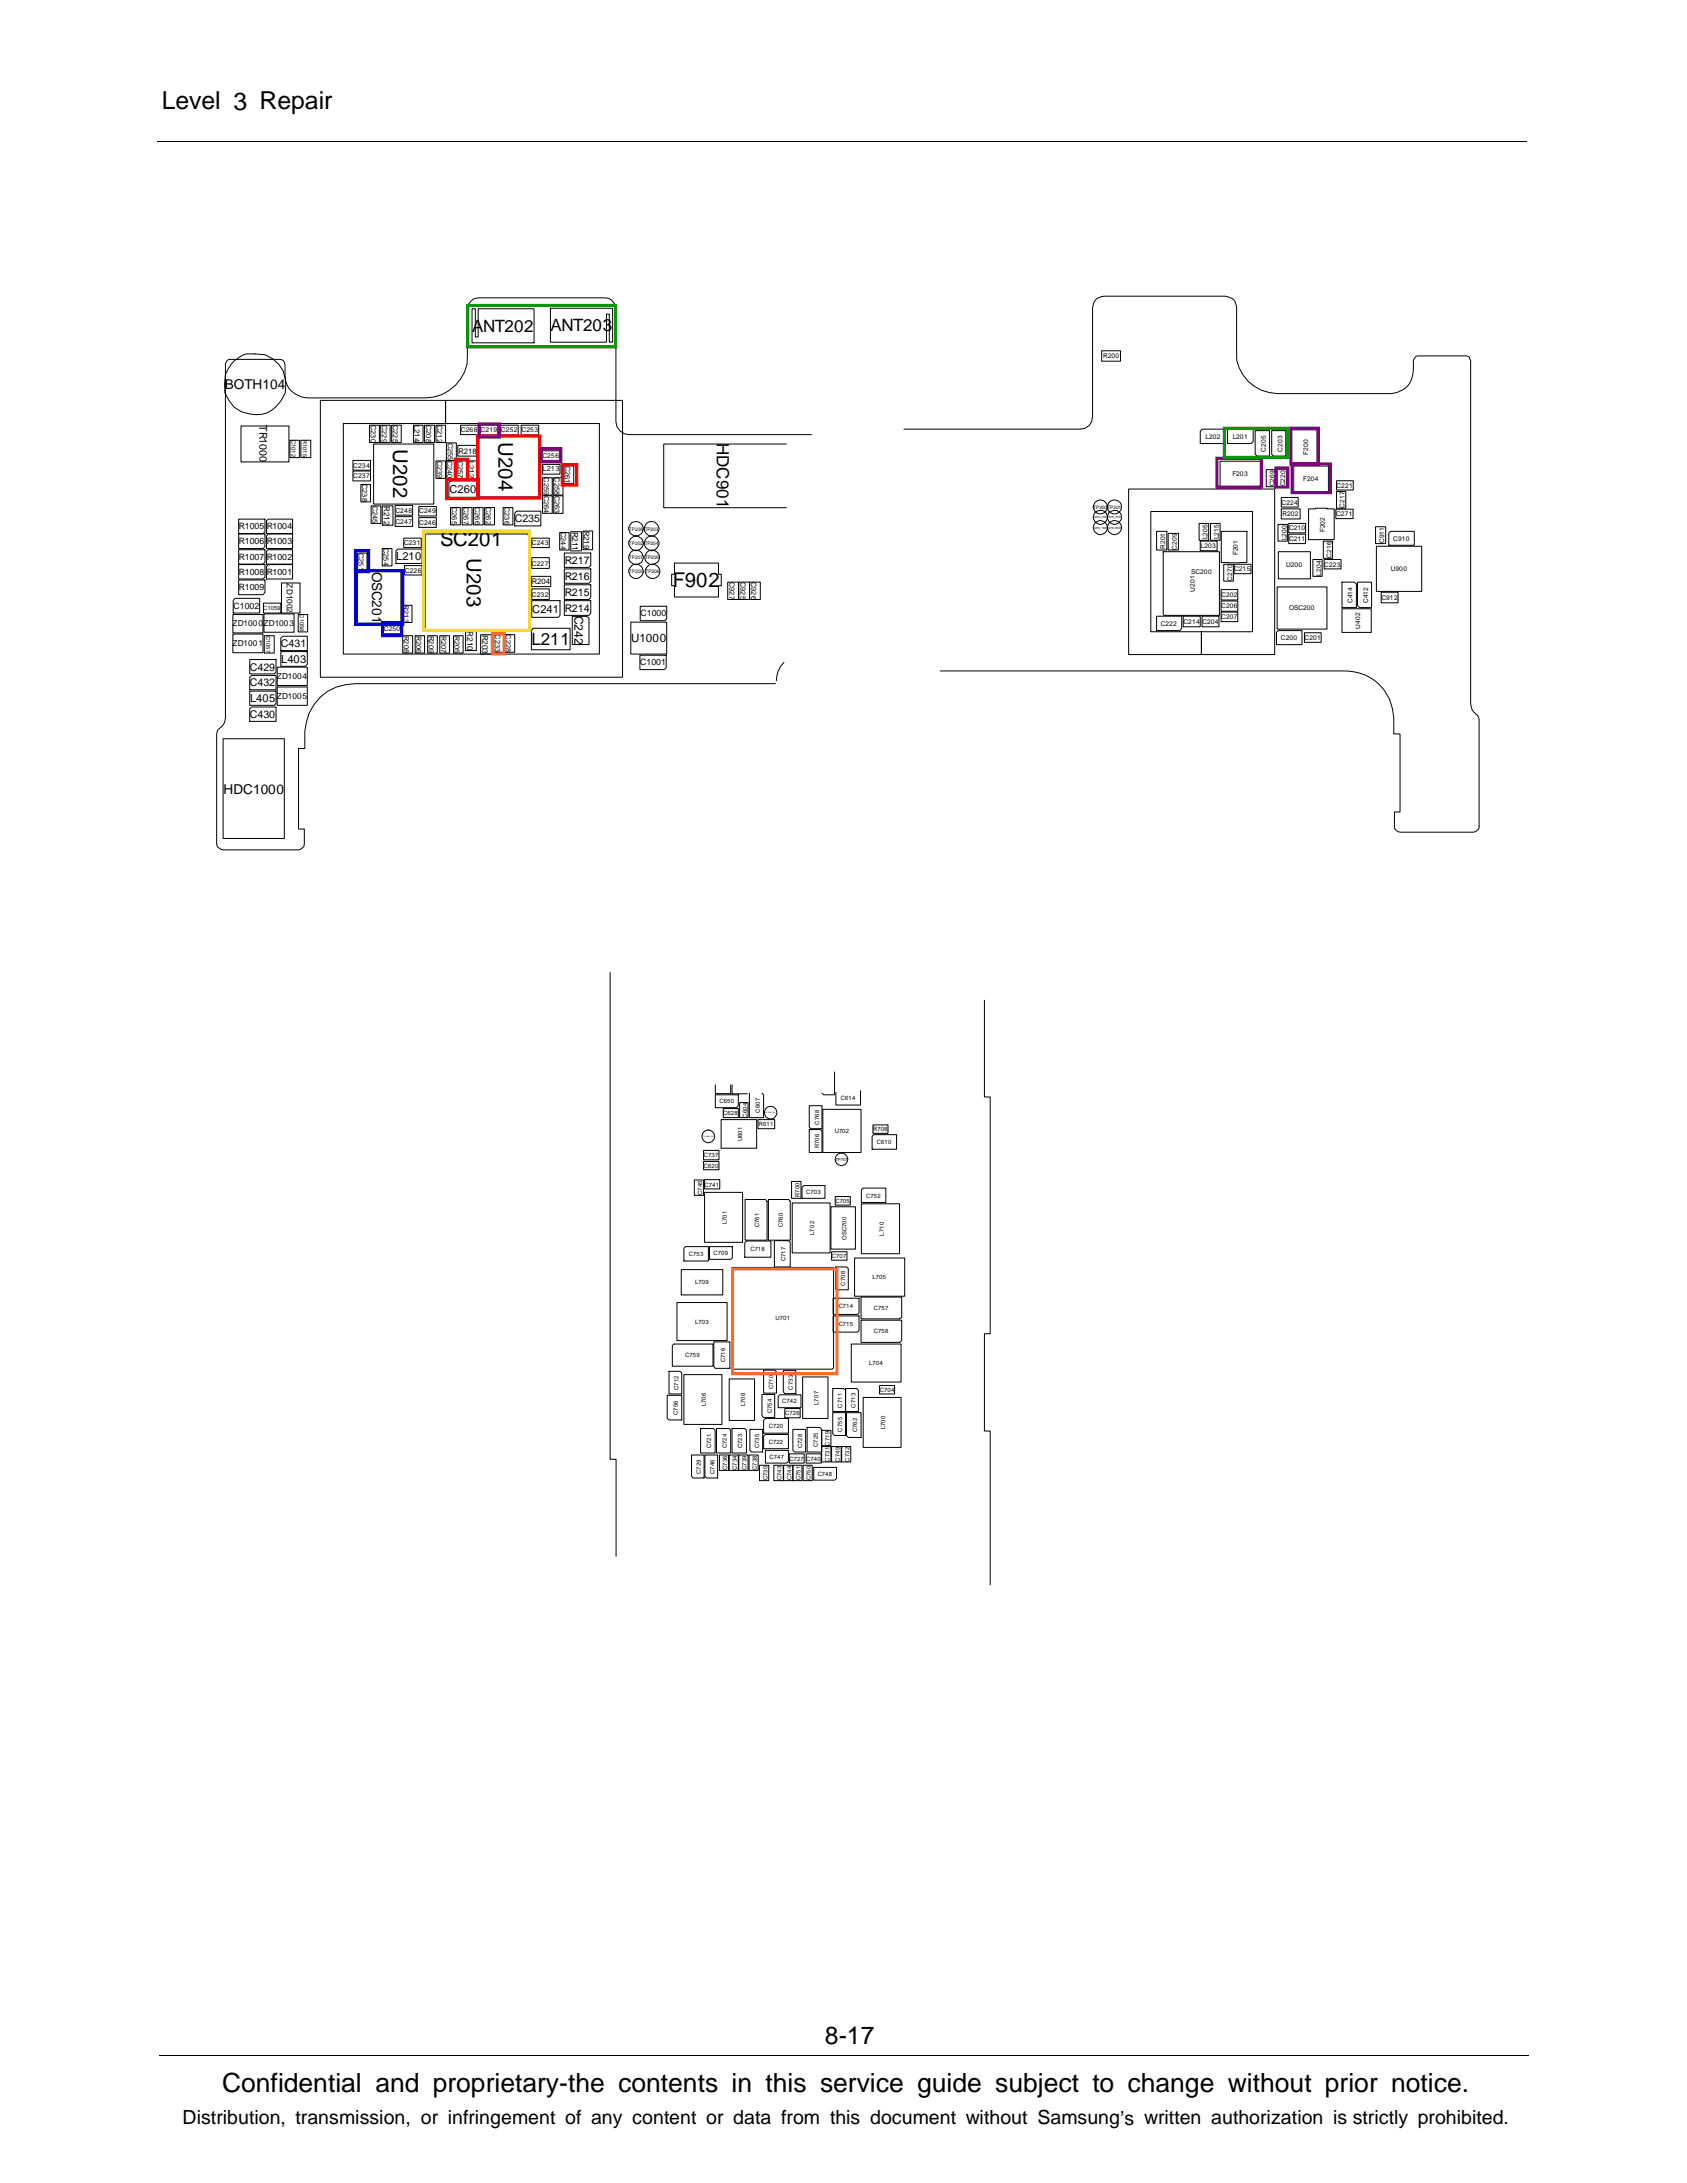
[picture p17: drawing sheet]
<svg xmlns="http://www.w3.org/2000/svg" width="216mm" height="279mm" viewBox="0 0 216 279" stroke-linecap="round" stroke-linejoin="round" font-family="sans-serif">
<defs><g id="words">
<text font-size="3.4" x="28.4" y="267.7">Confidential and proprietary-the contents in this service guide subject to change without prior notice.</text>
<g font-size="3.2">
<text x="20.7" y="14">Level 3 Repair</text>
<text x="105.6" y="261.6">8-17</text>
</g>
<g font-size="2.6">
<text x="50.3" y="57.5" transform="rotate(90 50.3 57.5)">U202</text>
<text x="63.8" y="56.6" transform="rotate(90 63.8 56.6)">U204</text>
<text x="56.3" y="69.9">SC201</text>
<text x="59.8" y="71.4" transform="rotate(90 59.8 71.4)">U203</text>
<text x="86.1" y="75.2">F902</text>
</g>
<text font-size="2.5" x="23.4" y="271.9">Distribution, transmission, or infringement of any content or data from this document without Samsung’s written authorization is strictly prohibited.</text>
<g font-size="2.2">
<text x="60.4" y="42.5">ANT202</text>
<text x="70.4" y="42.4">ANT203</text>
<text x="91.7" y="56.7" transform="rotate(90 91.7 56.7)">HDC901</text>
<text x="68" y="82.6">L211</text>
</g>
<g font-size="1.7">
<text x="28.8" y="49.8">BOTH104</text>
<text x="47.6" y="73.2" transform="rotate(90 47.6 73.2)">OSC201</text>
<text x="28.6" y="101.6">HDC1000</text>
</g>
<text font-size="1.6" x="73.5" y="78.8" transform="rotate(90 73.5 78.8)">C242</text>
<text font-size="1.5" x="80.8" y="82.2">U1000</text>
<g font-size="1.4">
<text x="33.2" y="54.4" transform="rotate(90 33.2 54.4)">TR1000</text>
<text x="57.5" y="63.1">C260</text>
<text x="50.7" y="71.7">L210</text>
<text x="65.9" y="66.9">C235</text>
<text x="72.3" y="76.3">R215</text>
<text x="72.3" y="74.2">R216</text>
<text x="72.3" y="72.2">R217</text>
<text x="35.9" y="82.8">C431</text>
<text x="68.1" y="78.4">C241 R214</text>
<text x="32" y="85.8">C429</text>
<text x="32" y="87.9">C432</text>
<text x="32" y="89.8">L405</text>
<text x="36" y="84.8">L403</text>
<text x="32" y="91.9">C430</text>
</g>
<g font-size="1.1">
<text x="49.1" y="64.7" transform="rotate(90 49.1 64.7)">R212</text>
<text x="30.6" y="67.7">R1005 R1004</text>
<text x="30.6" y="69.6">R1006 R1003</text>
<text x="30.6" y="71.6">R1007 R1002</text>
<text x="73.2" y="68" transform="rotate(90 73.2 68)">R211</text>
<text x="29.9" y="77.9">C1002</text>
<text x="30.6" y="73.6">R1008 R1001</text>
<text x="30.6" y="75.6">R1009</text>
<text x="36.7" y="74.7" transform="rotate(90 36.7 74.7)">ZD1002</text>
<text x="29.8" y="80.1">ZD1000</text>
<text x="29.8" y="82.7">ZD1001</text>
<text x="33.7" y="80.1">ZD1003</text>
<text x="59.8" y="80.8" transform="rotate(90 59.8 80.8)">R210</text>
<text x="61.7" y="81.2" transform="rotate(90 61.7 81.2)">R203</text>
<text x="82" y="78.9">C1000</text>
<text x="35.4" y="86.9">ZD1004</text>
<text x="35.4" y="89.5">ZD1005</text>
<text x="81.9" y="85.2">C1001</text>
</g>
<g font-size="1">
<text x="53" y="54.4" transform="rotate(90 53 54.4)">L214</text>
<text x="58.7" y="58.1">R218</text>
<text x="59.9" y="58.9" transform="rotate(90 59.9 58.9)">L212</text>
<text x="74.7" y="67.9" transform="rotate(90 74.7 67.9)">R219</text>
<text x="68.1" y="74.8">R204</text>
</g>
<g font-size=".9">
<text x="45.2" y="59.9">C234</text>
<text x="47.5" y="54.4" transform="rotate(90 47.5 54.4)">C230</text>
<text x="48.9" y="54.4" transform="rotate(90 48.9 54.4)">C229</text>
<text x="50.3" y="54.4" transform="rotate(90 50.3 54.4)">C225</text>
<text x="54.5" y="54.4" transform="rotate(90 54.5 54.4)">C208</text>
<text x="55.9" y="54.4" transform="rotate(90 55.9 54.4)">C212</text>
<text x="55.9" y="58.9" transform="rotate(90 55.9 58.9)">C239</text>
<text x="57.3" y="56.6" transform="rotate(90 57.3 56.6)">C255C240</text>
<text x="58.6" y="58.9" transform="rotate(90 58.6 58.9)">C257</text>
<text x="59" y="55.4">C268 C219 C252 C253</text>
<text x="69.4" y="58.6">C256</text>
<text x="72.3" y="59.6" transform="rotate(90 72.3 59.6)">C261</text>
<text x="45.2" y="61.2">C237</text>
<text x="46.3" y="62" transform="rotate(90 46.3 62)">C238</text>
<text x="47.7" y="64.7" transform="rotate(90 47.7 64.7)">C245</text>
<text x="50.6" y="65.6">C248</text>
<text x="53.6" y="65.7">C249</text>
<text x="57.8" y="64.9" transform="rotate(90 57.8 64.9)">C265</text>
<text x="59.3" y="64.9" transform="rotate(90 59.3 64.9)">C267</text>
<text x="60.7" y="64.9" transform="rotate(90 60.7 64.9)">C266</text>
<text x="62.2" y="64.9" transform="rotate(90 62.2 64.9)">C262</text>
<text x="64.6" y="64.9" transform="rotate(90 64.6 64.9)">C236</text>
<text x="69.4" y="60.3">L213</text>
<text x="69.6" y="61.1" transform="rotate(90 69.6 61.1)">C259C264</text>
<text x="71" y="61.1" transform="rotate(90 71 61.1)">C258C263</text>
<text x="45.9" y="70.7" transform="rotate(90 45.9 70.7)">C251</text>
<text x="49.1" y="70.2" transform="rotate(90 49.1 70.2)">C254</text>
<text x="50.6" y="67.1">C247</text>
<text x="51.7" y="69.8">C231</text>
<text x="53.6" y="67.2">C246</text>
<text x="68.1" y="69.8">C243</text>
<text x="71.8" y="68.1" transform="rotate(90 71.8 68.1)">C244</text>
<text x="51.6" y="77.4" transform="rotate(90 51.6 77.4)">R213</text>
<text x="51.8" y="73.3">C226</text>
<text x="68.1" y="72.4">C227</text>
<text x="68.1" y="76.3">C232</text>
<text x="93.3" y="74.5" transform="rotate(90 93.3 74.5)">C927</text>
<text x="94.8" y="74.5" transform="rotate(90 94.8 74.5)">C925</text>
<text x="96.1" y="74.5" transform="rotate(90 96.1 74.5)">C926</text>
<text x="49.1" y="80.8">C250</text>
<text x="51.7" y="81.3" transform="rotate(90 51.7 81.3)">R208</text>
<text x="53.3" y="81.3" transform="rotate(90 53.3 81.3)">R206</text>
<text x="54.9" y="81.3" transform="rotate(90 54.9 81.3)">R209</text>
<text x="56.5" y="81.3" transform="rotate(90 56.5 81.3)">R207</text>
<text x="58.2" y="81.3" transform="rotate(90 58.2 81.3)">R205</text>
<text x="63.4" y="81.2" transform="rotate(90 63.4 81.2)">C233</text>
<text x="64.7" y="81.2" transform="rotate(90 64.7 81.2)">C228</text>
</g>
<g font-size=".8">
<text x="141.2" y="45.8">R200</text>
<text x="154.3" y="56.2">L202</text>
<text x="157.8" y="56.2">L201</text>
<text x="162" y="57.8" transform="rotate(-90 162 57.8)">C205</text>
<text x="164.1" y="57.8" transform="rotate(-90 164.1 57.8)">C203</text>
<text x="167.4" y="58.2" transform="rotate(-90 167.4 58.2)">F200</text>
<text x="157.7" y="61">F203</text>
<text x="163.1" y="62.3" transform="rotate(-90 163.1 62.3)">C269</text>
<text x="164" y="64.6">C224</text>
<text x="164.5" y="62.2" transform="rotate(-90 164.5 62.2)">C220</text>
<text x="166.8" y="61.6">F204</text>
<text x="171" y="62.4">C221</text>
<text x="172.1" y="65" transform="rotate(-90 172.1 65)">C217</text>
<text x="149.1" y="70.3" transform="rotate(-90 149.1 70.3)">R201</text>
<text x="150.6" y="70.4" transform="rotate(-90 150.6 70.4)">C209</text>
<text x="153.7" y="70.2">L203</text>
<text x="154.5" y="69" transform="rotate(-90 154.5 69)">L205</text>
<text x="156" y="69" transform="rotate(-90 156 69)">L215</text>
<text x="158.4" y="71.1" transform="rotate(-90 158.4 71.1)">F201</text>
<text x="164.1" y="66.1">R202</text>
<text x="164.6" y="69.2" transform="rotate(-90 164.6 69.2)">L200</text>
<text x="165" y="67.9">C210</text>
<text x="165" y="69.3">C211</text>
<text x="169.5" y="68.1" transform="rotate(-90 169.5 68.1)">F202</text>
<text x="170.4" y="71.4" transform="rotate(-90 170.4 71.4)">C216</text>
<text x="171" y="66.1">C271</text>
<text x="177.1" y="69.5" transform="rotate(-90 177.1 69.5)">C911</text>
<text x="178.3" y="69.2">C910</text>
<text x="152.5" y="73.5">SC200</text>
<text x="152.9" y="75.7" transform="rotate(-90 152.9 75.7)">U201</text>
<text x="156.3" y="77.9">C206</text>
<text x="156.3" y="76.4">C202</text>
<text x="157.7" y="74.4" transform="rotate(-90 157.7 74.4)">C270</text>
<text x="157.9" y="73.1">C215</text>
<text x="164.6" y="72.6">U200</text>
<text x="169.1" y="73.7" transform="rotate(-90 169.1 73.7)">L204</text>
<text x="169.5" y="72.5">C223</text>
<text x="173.1" y="77.2" transform="rotate(-90 173.1 77.2)">C414</text>
<text x="175.1" y="77.2" transform="rotate(-90 175.1 77.2)">C412</text>
<text x="176.8" y="76.8">C912</text>
<text x="178" y="73.1">U900</text>
<text x="148.5" y="80.1">C222</text>
<text x="151.5" y="79.9">C214 C204</text>
<text x="156.3" y="79.2">C207</text>
<text x="163.9" y="81.9">C200</text>
<text x="165" y="78.1">OSC200</text>
<text x="167" y="81.9">C201</text>
<text x="174.1" y="80.5" transform="rotate(-90 174.1 80.5)">U402</text>
<text x="92.1" y="141.2">C650</text>
<text x="92.6" y="142.7">C628</text>
<text x="95.6" y="143" transform="rotate(-90 95.6 143)">C604</text>
<text x="97.2" y="142.4" transform="rotate(-90 97.2 142.4)">C607</text>
<text x="104.8" y="144" transform="rotate(-90 104.8 144)">C768</text>
<text x="107.6" y="140.8">C614</text>
<text x="90.1" y="148.1">C737</text>
<text x="90.1" y="149.5">C620</text>
<text x="95" y="146.1" transform="rotate(-90 95 146.1)">U601</text>
<text x="97.1" y="144.1">R611</text>
<text x="104.8" y="147" transform="rotate(-90 104.8 147)">R706</text>
<text x="106.8" y="145">U702</text>
<text x="111.7" y="144.8">R708</text>
<text x="112.2" y="146.4">C610</text>
<text x="89.9" y="153" transform="rotate(-90 89.9 153)">C745</text>
<text x="90.2" y="151.9">C741</text>
<text x="102.3" y="153.2" transform="rotate(-90 102.3 153.2)">R700</text>
<text x="103.2" y="152.8">C703</text>
<text x="106.9" y="154">C705</text>
<text x="110.9" y="153.3">C752</text>
<text x="88.1" y="160.7">C753</text>
<text x="91.3" y="160.6">C709</text>
<text x="93" y="156.7" transform="rotate(-90 93 156.7)">L701</text>
<text x="96" y="160.1">C718</text>
<text x="97.2" y="157.1" transform="rotate(-90 97.2 157.1)">C761</text>
<text x="100.2" y="157.1" transform="rotate(-90 100.2 157.1)">C760</text>
<text x="100.5" y="161.4" transform="rotate(-90 100.5 161.4)">C717</text>
<text x="104.2" y="158" transform="rotate(-90 104.2 158)">L702</text>
<text x="106.5" y="161">C707</text>
<text x="108.3" y="158.7" transform="rotate(-90 108.3 158.7)">OSC700</text>
<text x="113.1" y="158.1" transform="rotate(-90 113.1 158.1)">L710</text>
<text x="89" y="164.4">L709</text>
<text x="107.3" y="167.5">C714</text>
<text x="108.2" y="164.6" transform="rotate(-90 108.2 164.6)">C708</text>
<text x="111.7" y="163.7">L705</text>
<text x="111.8" y="167.7">C757</text>
<text x="87.7" y="173.7">C759</text>
<text x="89" y="169.4">L703</text>
<text x="99.3" y="169">U701</text>
<text x="107.3" y="169.7">C715</text>
<text x="111.8" y="170.7">C758</text>
<text x="86.8" y="177.9" transform="rotate(-90 86.8 177.9)">C712</text>
<text x="92.8" y="174.4" transform="rotate(-90 92.8 174.4)">C716</text>
<text x="99" y="177.8" transform="rotate(-90 99 177.8)">C710</text>
<text x="100.1" y="179.6">C742</text>
<text x="101.5" y="177.9" transform="rotate(-90 101.5 177.9)">C733</text>
<text x="104.8" y="179.8" transform="rotate(-90 104.8 179.8)">L707</text>
<text x="111.3" y="174.8">L704</text>
<text x="112.6" y="178.2">C704</text>
<text x="86.7" y="181.1" transform="rotate(-90 86.7 181.1)">C756</text>
<text x="90.3" y="180" transform="rotate(-90 90.3 180)">L706</text>
<text x="91" y="185.4" transform="rotate(-90 91 185.4)">C721</text>
<text x="93" y="185.4" transform="rotate(-90 93 185.4)">C724</text>
<text x="95" y="185.4" transform="rotate(-90 95 185.4)">C723</text>
<text x="95.4" y="180" transform="rotate(-90 95.4 180)">L708</text>
<text x="97.2" y="185.4" transform="rotate(-90 97.2 185.4)">C735</text>
<text x="98.4" y="182.8">C720</text>
<text x="98.4" y="184.8">C722</text>
<text x="98.8" y="180.9" transform="rotate(-90 98.8 180.9)">C754</text>
<text x="100.5" y="181.1">C726</text>
<text x="102.7" y="185.4" transform="rotate(-90 102.7 185.4)">C728</text>
<text x="104.6" y="185.2" transform="rotate(-90 104.6 185.2)">C725</text>
<text x="107.8" y="180.1" transform="rotate(-90 107.8 180.1)">C711</text>
<text x="107.8" y="183.2" transform="rotate(-90 107.8 183.2)">C755</text>
<text x="109.5" y="180.1" transform="rotate(-90 109.5 180.1)">C713</text>
<text x="109.7" y="183.3" transform="rotate(-90 109.7 183.3)">C762</text>
<text x="113.3" y="182.9" transform="rotate(-90 113.3 182.9)">L700</text>
<text x="89.7" y="188.6" transform="rotate(-90 89.7 188.6)">C729</text>
<text x="91.5" y="188.6" transform="rotate(-90 91.5 188.6)">C746</text>
<text x="93.1" y="188.1" transform="rotate(-90 93.1 188.1)">C736</text>
<text x="94.3" y="188.2" transform="rotate(-90 94.3 188.2)">C734</text>
<text x="95.5" y="188.2" transform="rotate(-90 95.5 188.2)">C739</text>
<text x="96.9" y="188.2" transform="rotate(-90 96.9 188.2)">C738</text>
<text x="98.2" y="189.5" transform="rotate(-90 98.2 189.5)">C730</text>
<text x="98.5" y="186.7">C747</text>
<text x="100" y="189.5" transform="rotate(-90 100 189.5)">C743</text>
<text x="101" y="186.9">C727 C740</text>
<text x="101.3" y="189.5" transform="rotate(-90 101.3 189.5)">C744</text>
<text x="102.5" y="189.5" transform="rotate(-90 102.5 189.5)">C751</text>
<text x="103.8" y="189.5" transform="rotate(-90 103.8 189.5)">C750</text>
<text x="104.6" y="188.9">C748</text>
<text x="106.2" y="187.1" transform="rotate(-90 106.2 187.1)">C731 C719</text>
<text x="107.5" y="187.1" transform="rotate(-90 107.5 187.1)">C749</text>
<text x="108.7" y="187.1" transform="rotate(-90 108.7 187.1)">C732</text>
</g>
<g font-size=".7">
<text x="37.3" y="56.3" transform="rotate(90 37.3 56.3)">C1012</text>
<text x="38.7" y="56.3" transform="rotate(90 38.7 56.3)">R1015</text>
<text x="33.7" y="78.1">C1059</text>
<text x="34.1" y="81.3" transform="rotate(90 34.1 81.3)">C1057</text>
<text x="38.4" y="78.6" transform="rotate(90 38.4 78.6)">C1058</text>
</g>
<g font-size=".6">
<text x="140" y="65.1">TP200TP201</text>
<text x="80.5" y="69.8">TP202 TP204</text>
<text x="80.5" y="71.6">TP207 TP209</text>
<text x="80.5" y="67.9">TP208 TP203</text>
<text x="80.5" y="73.4">TP205 TP206</text>
</g>
<text font-size=".5" x="106.9" y="148.5">TP707</text>
<g font-size=".4">
<text x="140" y="66.3">GPS_CTS GPS_RTS</text>
<text x="140" y="67.6">GPS_TXD GPS_RXD</text>
</g>
<g font-size=".2">
<text x="98" y="142.5">AP_PMIC_EN</text>
<text x="90" y="145.5">TP_eMMC_EN</text>
</g>
</g></defs>
<g fill="none" stroke="#000" stroke-width=".13">
<path d="M20.2 18.1h175.3M60.4 39.5h.4v3.6h.4v-3.6h7.1v4.4h-7.9zM70.4 39.5h8v4.3h-.4v-3.6h-.4v3.6h-7.2zM30 46.1l1-.6 .5-.2h1.1a3.8 3.8 0 0 1 3.7 2.3 3.8 3.8 0 0 1-.8 4.2 3.6 3.6 0 0 1-3.8 1.1l-.9-.2-.8-.6-.7-.9-.5-.9-.1-1.2a3.8 3.8 0 0 1 1.3-3zM30.8 54.5h6.2v4.6h-6.2zM37.1 56.3h1.2v2.3h-1.2zM38.5 56.3h1.3v2.3h-1.3zM41 51.2h16v3h-13.1v29.5h32.8v-29.5h-19.7v-3h22.7v35.5h-38.7zM45.2 58.9h2.2v1.3h-2.2zM47.3 54.4h1.3v2.2h-1.3zM47.8 56.8h7.7v7.7h-7.7zM48.7 54.4h1.2v2.2h-1.2z"/>
<path d="M50.1 54.4h1.3v2.2h-1.3zM52.9 54.4h1.2v2.2h-1.2zM54.3 54.4h1.3v2.2h-1.3zM55.8 54.4h1.2v2.2h-1.2zM55.8 59h1.2v2.2h-1.2zM57.1 59h1.2v2.2h-1.2zM57.1 56.7h1.3v2.2h-1.3zM58.5 59h1.2v2.2h-1.2zM58.6 57h2.5v1.4h-2.5zM58.9 54.4h2.3v1.2h-2.3zM59.8 59h1.3v2.2h-1.3zM61.3 55.9h7.7v7.7h-7.7z"/>
<path d="M61.5 54.4h2.2v1.2h-2.2zM64.1 54.4h2.2v1.2h-2.2zM66.7 54.4h2.2v1.2h-2.2zM69.4 57.7h2.2v1.2h-2.2zM69.4 59.4h2.3v1.3h-2.3zM72.2 59.6h1.2v2.3h-1.2zM100.6 56.8h-15.7v8.2h15.7M103.8 55.6h-23.3a1.7 1.7 0 0 1-1.7-1.6v-14.4a1.45 1.45 0 0 0-1.5-1.5h-16a1.52 1.52 0 0 0-1.5 1.5v5.9a5.3 5.3 0 0 1-5.3 5.4h-15.1a2.97 2.97 0 0 1-2.9-3.5l-.1-1-.2-.3-.5-.1h-6.3a.62 .62 0 0 0-.5 .5v45.3a1.94 1.94 0 0 1-1.1 1.7l-.1 .4v14a.92 .92 0 0 0 .9 .9h9.6a.88 .88 0 0 0 .7-.9v-1.8h-.7v-10.3h.8a8.4 8.4 0 0 1 1.2-5.6 6.1 6.1 0 0 1 5.2-2.7l53.8-.1M115.7 54.9h22.5a1.53 1.53 0 0 0 1.6-1.6v-13.9a1.45 1.45 0 0 1 1.5-1.5h15.5a1.46 1.46 0 0 1 1.5 1.5v5.7a4.9 4.9 0 0 0 2.2 4.3l1 .6 1 .2 .9 .2h14.6a2.91 2.91 0 0 0 2.9-3v-.7a1.2 1.2 0 0 1 .3-1.1h6.5l.4 .1 .1 .4v44a1.69 1.69 0 0 0 .9 1.5l.2 .5v13.6a.8 .8 0 0 1-.8 .8h-9.3a.8 .8 0 0 1-.7-.8v-1.8h.7v-10h-.8a8.1 8.1 0 0 0-1.2-5.4 6.2 6.2 0 0 0-5-2.6h-51.9M141 44.9h2.4v1.3h-2.4zM153.8 54.9h3v1.9h-3.2v-1.6zM156.1 59h5.2v3.3h-5.2z"/>
<path d="M157.1 54.9h3.3v1.6l-.3 .3h-3zM160.6 55.1h1.9v3.3h-1.6l-.3-.3zM162.8 55.1h1.7v3.3h-1.5l-.2-.3zM165.3 55h3.3v4.5h-3.3zM165.6 59.6h4.4v3.3h-4.4zM29.8 78.7h3.9v2.3h-3.9zM30.1 76.6h3.1v1.9h-3.4v-1.6zM30.5 66.4h3.4v1.7l-.2 .2h-3.2zM30.5 68.3h3.4v1.7l-.2 .2h-3.2zM30.5 70.4h3.4v1.6l-.2 .2h-3.2zM30.5 72.3h3.4v1.6l-.2 .2h-3.2zM30.5 74.2h3.4v1.6l-.2 .3h-3.2z"/>
<path d="M33.7 77.2h2.2v1.3h-2.2zM33.8 78.6h3.8v2.3h-3.8zM34.1 70.6l.2-.2h3.1v1.8h-3.3zM34.1 66.7l.2-.3h3.1v1.9h-3.3zM34.3 72.3h3.1v1.8h-3.3v-1.6zM34.3 68.3h3.1v1.9h-3.3v-1.6zM36 74.6h2.4v3.9h-2.4zM38.2 78.7h1.2v2.2h-1.2zM45.2 60.3h2.2v1.3h-2.2zM45.7 73.2h5.6v6.6h-5.6zM45.8 70.8h1.2v2.2h-1.2zM46.2 62h1.2v2.2h-1.2z"/>
<path d="M47.5 64.7h1.2v2.3h-1.2zM48.9 70.2h1.3v2.2h-1.3zM48.9 64.7h1.4v2.5h-1.4zM49.1 79.9h2.2v1.2h-2.2zM50.6 66.1h2.2v1.3h-2.2zM50.6 64.7h2.2v1.2h-2.2zM50.7 70.5l.2-.2h3.1v1.8h-3.3zM51.5 77.5h1.2v2.2h-1.2zM51.7 68.9h2.2v1.2h-2.2zM51.8 72.4h2.2v1.2h-2.2zM53.6 66.3h2.2v1.2h-2.2zM53.6 64.8h2.2v1.2h-2.2z"/>
<path d="M54.4 68.3h13.1l.2 .3v12.1h-13.3zM57.4 61.8l.3-.2h3.4v2h-3.7zM57.7 65h1.2v2.2h-1.2zM59.1 65h1.3v2.2h-1.3zM60.6 65h1.2v2.2h-1.2zM62 65h1.3v2.2h-1.3zM64.4 65h1.2v2.2h-1.2zM66.1 65.4h3.1v1.9h-3.3v-1.6zM68 73.8h2.5v1.3h-2.5zM68.1 71.4h2.2v1.3h-2.2zM68.1 75.4h2.2v1.3h-2.2zM68.1 68.9h2.2v1.2h-2.2z"/>
<path d="M68.1 76.9h3.6v1.9l-.3 .2h-3.3zM69.4 61.2h1.3v2.2h-1.3zM69.4 63.5h1.3v2.2h-1.3zM70.8 61.2h1.3v2.2h-1.3zM70.8 63.5h1.3v2.2h-1.3zM71.6 68.2h1.2v2.2h-1.2zM72.2 76.9h3.4v1.6l-.2 .3h-3.2zM72.2 74.8h3.4v1.7l-.2 .2h-3.2zM72.2 72.8h3.4v1.6l-.2 .3h-3.2zM72.2 70.8h3.4v1.6l-.2 .2h-3.2zM73 68.1h1.4v2.4h-1.4zM73.2 78.9h1.9l.3 .2v3.4h-2.2z"/>
<path d="M74.6 68h1.2v2.4h-1.2zM80.7 79.6h4.6v4.1h-4.6zM81.9 77.6h3.4v1.6l-.2 .2h-3.2zM82.7 68.9a.91 .91 0 0 1 1.4 0l.2 .5a.94 .94 0 0 1-.9 1.1 .94 .94 0 0 1-.9-1v-.3zM86.3 72.1h5.6v1.4h.4v1.5h-.4v1.4h-5.6v-1.4h-.3v-1.5h.3zM93.1 74.5h1.4v2.2h-1.4zM94.6 74.5h1.3v2.2h-1.3zM95.9 74.5h1.4v2.2h-1.4zM144.4 62.6h18.7v21.2h-9.3v-2.9h6.5v-15.4h-13v15.4h6.5v2.9h-9.4zM148 68h1.3v2.4h-1.3zM148 78.9h3.2v1.5l-.2 .3h-3zM148.9 70.6h7.2v8.2h-7.1l-.1-.2z"/>
<path d="M149.5 68.3h1.3v2.1h-1.3zM151.4 78.9h2.2v1.3h-2.2zM153.5 67h1.2v2.2h-1.2zM153.6 69.3h2.2v1.2h-2.2zM153.8 78.9h2.2v1.3h-2.2zM154.9 67h1.2v2.2h-1.2zM156.3 75.5h2.1v1.3h-2.1zM156.3 76.9h2.1v1.3h-2.1zM156.3 78.3h2.1v1.3h-2.1zM156.3 68h3.3v4h-3.3zM156.6 72.2h1.2v2.2h-1.2zM157.9 72.2h2.2v1.2h-2.2z"/>
<path d="M162.1 60.1h1.2v2.2h-1.2zM163.4 60.1h1.2v2.2h-1.2zM163.4 75.1h6.4v5.4h-6.4zM163.6 67.1h1.2v2.2h-1.2zM163.6 70.6h4.1v3.5h-4.1zM164 63.7h2.1v1.2h-2.1zM164 65.1h2.4v1.3h-2.4zM164.9 67h2.2v1.2h-2.2zM164.9 68.4h2.2v1.2h-2.2zM167.5 65.1h.9v-.1l2.4 .1v4h-3.3zM168 71.6h1.2v2.2h-1.2zM169.4 69.3h1.1v2.2h-1.1z"/>
<path d="M169.5 71.6h2.1v1.2h-2.1zM171 65.2h2.2v1.2h-2.2zM171 62.9h1.2v2.1h-1.2zM171 61.5h2.2v1.2h-2.2zM171.7 77.9h3.8v3h-3.8zM171.7 74.5h1.6l.3 .2v3.1h-1.9zM173.7 74.5h1.8v3.3h-1.5l-.3-.3zM176 67.4h1.3v2.2h-1.3zM176.1 69.9h5.8v5.8h-5.8zM176.8 75.8h2.1v1.4h-2.1zM177.9 68h3.1v1.8h-3.3v-1.5zM28.6 94.6h7.8v12.7h-7.8z"/>
<path d="M29.8 81.2h3.9v2.3h-3.9zM32 90.7l.2-.2h3.1v1.8h-3.3zM32 86.7l.2-.3h3.1v1.9h-3.3zM32 84.4h3.3v1.6l-.2 .3h-3.1zM32 88.5h3.3v1.6l-.2 .2h-3.1zM33.8 81.4h1.3v2.2h-1.3zM35.5 87.9h3.8v2.4h-3.8zM35.5 85.4h3.8v2.3h-3.8zM35.9 81.7l.3-.3h3.1v1.9h-3.4zM35.9 83.4h3.4v1.6l-.2 .3h-3.2zM51.5 81.4h1.3v2.2h-1.3zM53.1 81.4h1.2v2.2h-1.2z"/>
<path d="M54.7 81.4h1.3v2.2h-1.3zM56.3 81.4h1.2v2.2h-1.2zM58 81.4h1.3v2.2h-1.3zM59.6 80.8h1.4v2.5h-1.4zM61.5 81.2h1.4v2.5h-1.4zM63.2 81.2h1.3v2.3h-1.3zM64.5 81.2h1.4v2.3h-1.4zM68.2 80.4h4.8v2.8h-5v-2.5zM81.9 83.9h3.4v1.6l-.3 .2h-3.1zM100.3 84.8a3.3 3.3 0 0 0-.9 2.3M163.4 80.9l.2-.2h3v1.8h-3.2zM166.9 81h2.2v1.2h-2.2z"/>
<path d="M78.1 124.5v62.3h.7v12.4M91.5 138.9v1.1h2v-1.1M93.7 138.8v1.2h1.9M95.9 139.9v3.1h1.8v-2.9l-.2-.2M106.8 137.2v2.9h-1.4l-.2-.2M110.1 139.6v1.8h-3.1v-1.6M126 128v12.4h.7v30.3h-.7v12.5h.7v19.6M87.5 159.8l.2-.2h3v1.8h-3.2zM88.9 151h1.1v2h-1.1zM90 148.7h2v1h-2zM90 147.2h2v1.2h-2zM90.2 151h1.9v1.2h-1.9z"/>
<path d="M90.2 152.6h4.8v6.4h-4.8zM90.8 159.6h2.9v1.4l-.2 .2h-2.7zM91.5 140.1h3v1.4l-.2 .3h-2.8zM92.3 143.3h4.5v3.7h-4.5zM92.6 141.9h1.9v1.1h-1.9zM94.7 141.1h1v1.9h-1zM95.4 153.5h2.6l.2 .3v4.9h-2.8zM95.5 158.8h3.2v2.1h-3.4v-1.8zM97 143.3h2.1v1.2h-2.1zM98.3 153.5h2.6l.2 .3v4.9h-2.8zM99.1 158.8h1.8l.2 .2v3.2h-2zM101.3 151.2h1.2v2.2h-1.2z"/>
<path d="M101.4 154h4.8v6.4h-4.8zM102.6 152l.3-.3h2.7v1.7h-3zM103.6 144.6h1.4l.2 .2v2.7h-1.6zM103.6 141.5h1.6v3h-1.4l-.2-.2zM105.3 142h4.9v5.5h-4.9zM106.3 154.5h3.2v5.4h-3.2zM106.9 153.1h1.9v1.1h-1.9zM110.2 154.1h4.9v6.4h-4.9zM110.2 152.3l.3-.2h2.9v1.8h-3.2zM111.7 144h1.9v1.1h-1.9zM111.8 145.2h2.9v1.9h-3.1v-1.7zM85.4 178.6h1.8v3.1h-1.6l-.2-.2z"/>
<path d="M85.6 175.5h1.4l.2 .2v2.7h-1.6zM86 172.2l.3-.2h4.9v2.9h-5.2zM86.6 166.7h6.4v4.9h-6.4zM87.2 162.5h5.3v3.2h-5.3zM87.5 175.9h4.9v6.4h-4.9zM91.4 171.7h2v3.4h-1.9l-.1-.2zM93.3 176.5h3.3v5.3h-3.3zM93.7 162.2h13v12.9l-.2 .1h-12.8zM97.5 178.5h1.6v2.9h-1.4l-.2-.2zM97.7 175.4h1.4l.3 .2v2.7h-1.7zM99.8 178.5h2.7v1.7h-2.9v-1.4zM100.2 175.4h1.7v3h-1.5l-.2-.3z"/>
<path d="M102.7 176.2h3.3v5.3h-3.3zM106.4 160.2h2v1.1h-2zM106.6 177.7h1.4l.2 .2v2.8h-1.6zM106.6 166.2h3.3v1.8l-.2 .2h-3.1zM106.6 168.4h3.3v1.9l-.2 .2h-3.1zM107 162.2h1.3l.3 .1v2.8h-1.6zM108.2 177.7h1.4l.3 .2v2.8h-1.7zM108.9 172h6.4v4.9h-6.4zM109.4 161h6.4v4.9h-6.4zM110.2 166h5.2v2.6l-.3 .2h-4.9zM110.2 169h5.2v2.6l-.3 .2h-4.9zM110.5 178.9h4.8v6.4h-4.8z"/>
<path d="M112.6 177.3h1.9v1.1h-1.9zM88.5 186.2h1.6v3h-1.4l-.2-.2zM89.7 182.8h1.6l.2 .2v3h-1.8zM90.2 186.2h1.6v3h-1.4l-.2-.2zM91.7 182.8h1.6l.2 .2v3h-1.8zM92.1 186.2h1.1v2h-1.1zM93.3 186.2h1.2v2h-1.2zM93.7 182.8h1.6l.2 .2v3h-1.8zM94.6 186.2h1.1v2h-1.1zM95.9 186.2h1.1v2h-1.1zM96 182.9h1.6v2.9h-1.4l-.2-.2zM97.2 187.5h1.2v2h-1.2z"/>
<path d="M97.7 183.8l.3-.2h2.9v1.8h-3.2zM98 185.6h2.9v1.4l-.3 .3h-2.6zM98 181.5h2.9v1.9h-3.2v-1.6zM99 187.5h1.2v2h-1.2zM100.3 187.5h1.2v2h-1.2zM100.4 180.3h2v1.2h-2zM101 186.1h1.9v1.2h-1.9zM101.5 187.5h1.1v2h-1.1zM101.5 182.9h1.6v2.9h-1.4l-.2-.2zM102.8 187.5h1.1v2h-1.1zM103.2 186.1h1.9v1.2h-1.9zM103.3 182.7h1.6l.3 .2v2.9h-1.9z"/>
<path d="M104.1 187.8h3v1.4l-.3 .2h-2.7zM105.2 183.1h1.1v1.9h-1.1zM105.2 185.1h1.1v2h-1.1zM106.4 185.1h1.3v2h-1.3zM106.6 180.8h1.6v2.9h-1.4l-.2-.2zM107.7 185.1h1.2v2h-1.2zM108.3 180.8h1.9v3.2h-1.6l-.3-.3zM20.4 263h175.3"/>
<circle cx="81.4" cy="69.5" r=".93"/>
<circle cx="81.4" cy="67.7" r=".94"/>
<circle cx="81.4" cy="71.3" r=".94"/>
<circle cx="81.4" cy="73.1" r=".93"/>
<circle cx="83.4" cy="67.7" r=".94"/>
<circle cx="83.5" cy="71.3" r=".94"/>
<circle cx="83.5" cy="73.1" r=".92"/>
<circle cx="140.8" cy="64.9" r=".9"/>
<circle cx="140.8" cy="67.5" r=".9"/>
<circle cx="140.8" cy="66.2" r=".89"/>
<circle cx="142.6" cy="64.9" r=".9"/>
<circle cx="142.6" cy="67.5" r=".89"/>
<circle cx="142.6" cy="66.2" r=".92"/>
<circle cx="90.6" cy="145.4" r=".82"/>
<circle cx="98.6" cy="142.4" r=".82"/>
<circle cx="107.7" cy="148.4" r=".8"/>
</g>
<path d="M54.3 68h13.5v12.7h-13.5z" fill="none" stroke="#ffd700" stroke-width=".4"/>
<path d="M63 81.1h1.5v2.6h-1.5zM93.7 162.4h13.4v13.4h-13.4z" fill="none" stroke="#ff6820" stroke-width=".4"/>
<path d="M45.5 70.5h1.7v2.7h-1.7zM45.6 73h6v6.9h-6zM49 79.7h2.4v1.7h-2.4z" fill="none" stroke="#00f" stroke-width=".4"/>
<path d="M58.3 58.8h1.5v2.6h-1.5zM61.1 55.8h8v7.9h-8zM72 59.5h1.8v2.6h-1.8zM57.1 61.4h4.1v2.4h-4.1z" fill="none" stroke="#f00" stroke-width=".4"/>
<path d="M61.3 54.3h2.6v1.6h-2.6zM69.2 57.4h2.6v1.7h-2.6zM155.7 58.7h5.7v3.6h-5.7zM163.3 59.9h1.5v2.5h-1.5zM165.2 54.8h3.5v4.6h-3.5zM165.4 59.4h4.8v3.7h-4.8z" fill="none" stroke="#800080" stroke-width=".4"/>
<path d="M59.9 39.1h18.9v5.3h-18.9zM156.7 54.8h8.1v3.7h-8.1z" fill="none" stroke="#009300" stroke-width=".4"/>
<use href="#words"/>
</svg>
